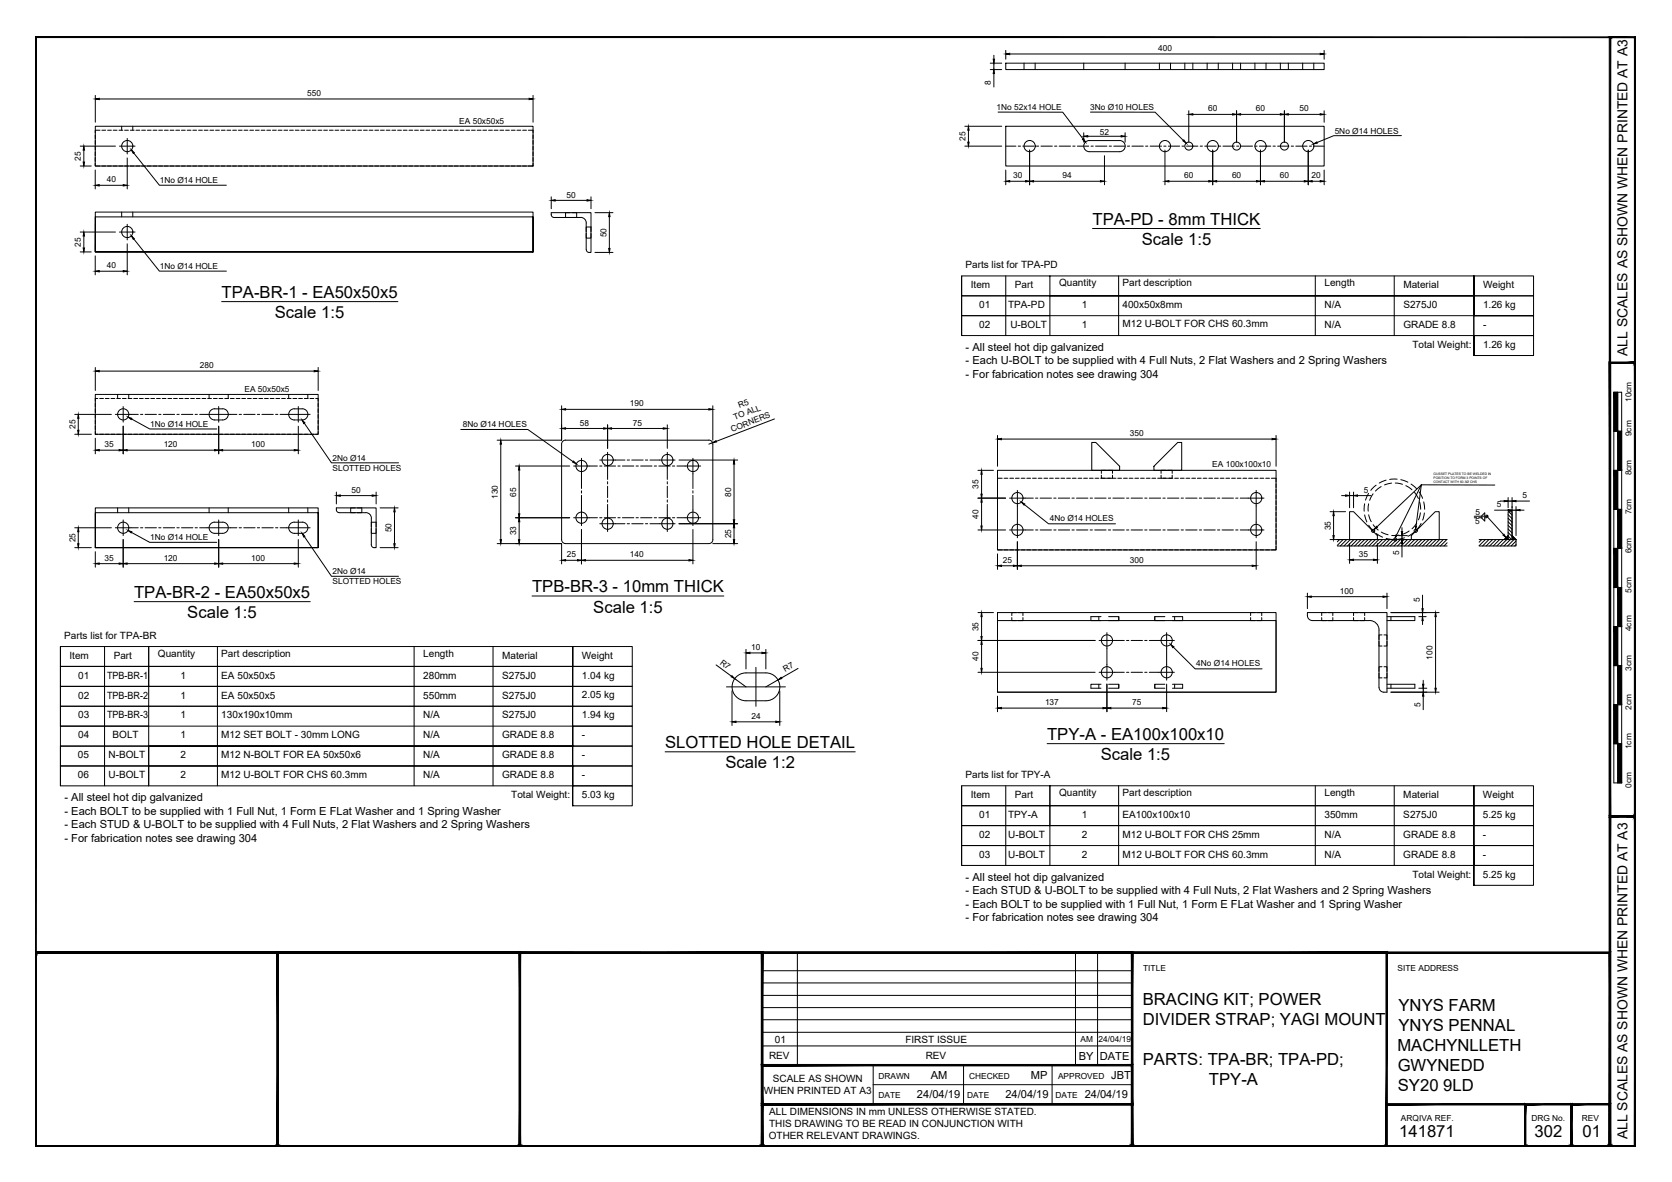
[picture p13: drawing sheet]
<svg xmlns="http://www.w3.org/2000/svg" width="420mm" height="297mm" viewBox="0 0 420 297" stroke-linecap="round" stroke-linejoin="round" font-family="sans-serif">
<defs><g id="words">
<g font-size="4.2">
<text x="274.5" y="56.6">TPA-PD - 8mm THICK</text>
<text x="286.9" y="61.6">Scale 1:5</text>
<text x="55.7" y="74.9">TPA-BR-1 - EA50x50x5</text>
<text x="69.1" y="80">Scale 1:5</text>
<text x="133.7" y="148.9">TPB-BR-3 - 10mm THICK</text>
<text x="33.7" y="150.3">TPA-BR-2 - EA50x50x5</text>
<text x="47.1" y="155.4">Scale 1:5</text>
<text x="149.1" y="153.9">Scale 1:5</text>
<text x="263.1" y="186">TPY-A - EA100x100x10</text>
<text x="167.1" y="188">SLOTTED HOLE DETAIL</text>
<text x="276.6" y="191.1">Scale 1:5</text>
<text x="182.3" y="193.1">Scale 1:2</text>
<text x="287.2" y="252.5">BRACING KIT; POWER</text>
<text x="287.2" y="257.5">DIVIDER STRAP; YAGI MOUNT</text>
<text x="351.4" y="254">YNYS FARM</text>
<text x="351.4" y="259.1">YNYS PENNAL</text>
<text x="287.2" y="267.5">PARTS: TPA-BR; TPA-PD;</text>
<text x="351.1" y="264.1">MACHYNLLETH</text>
<text x="351.2" y="269.2">GWYNEDD</text>
<text x="303.8" y="272.6">TPY-A</text>
<text x="351.3" y="274.2">SY20 9LD</text>
<text x="351.6" y="285.7">141871</text>
<text x="385.6" y="285.7">302</text>
<text x="397.7" y="285.7">01</text>
</g>
<g font-size="3.5">
<text x="409" y="89.4" transform="rotate(-90 409 89.4)">ALL SCALES AS SHOWN WHEN PRINTED AT A3</text>
<text x="409" y="286.3" transform="rotate(-90 409 286.3)">ALL SCALES AS SHOWN WHEN PRINTED AT A3</text>
</g>
<g font-size="2.8">
<text x="242.7" y="88.2">- All steel hot dip galvanized</text>
<text x="242.7" y="91.6">- Each U-BOLT to be supplied with 4 Full Nuts, 2 Flat Washers and 2 Spring Washers</text>
<text x="242.7" y="95">- For fabrication notes see drawing 304</text>
<text x="16.2" y="201.4">- All steel hot dip galvanized</text>
<text x="16.2" y="204.7">- Each BOLT to be supplied with 1 Full Nut, 1 Form E FLat Washer and 1 Spring Washer</text>
<text x="16.2" y="208.1">- Each STUD &amp; U-BOLT to be supplied with 4 Full Nuts, 2 Flat Washers and 2 Spring Washers</text>
<text x="16.2" y="211.5">- For fabrication notes see drawing 304</text>
<text x="242.7" y="221.4">- All steel hot dip galvanized</text>
<text x="242.7" y="224.7">- Each STUD &amp; U-BOLT to be supplied with 4 Full Nuts, 2 Flat Washers and 2 Spring Washers</text>
<text x="242.7" y="228.1">- Each BOLT to be supplied with 1 Full Nut, 1 Form E FLat Washer and 1 Spring Washer</text>
<text x="242.7" y="231.5">- For fabrication notes see drawing 304</text>
<text x="271.1" y="266.3">BY</text>
<text x="276.4" y="266.3">DATE</text>
<text x="233.9" y="271.1">AM</text>
<text x="259" y="271.1">MP</text>
<text x="279.3" y="271.1">JBT</text>
<text x="230.4" y="276">24/04/19</text>
<text x="252.7" y="276">24/04/19</text>
<text x="272.6" y="276">24/04/19</text>
</g>
<g font-size="2.5">
<text x="242.6" y="67.4">Parts list for TPA-PD</text>
<text x="266.1" y="71.9">Quantity</text>
<text x="282.1" y="71.9">Part description</text>
<text x="332.8" y="71.9">Length</text>
<text x="244" y="72.4">Item</text>
<text x="246.1" y="77.4">01</text>
<text x="253.4" y="77.4">TPA-PD</text>
<text x="255" y="72.4">Part</text>
<text x="271.9" y="77.4">1</text>
<text x="282.1" y="77.4">400x50x8mm</text>
<text x="332.8" y="77.4">N/A</text>
<text x="352.7" y="72.4">Material</text>
<text x="352.7" y="77.4">S275J0</text>
<text x="372.7" y="72.4">Weight</text>
<text x="372.7" y="77.4">1.26 kg</text>
<text x="246.1" y="82.4">02</text>
<text x="253.9" y="82.4">U-BOLT</text>
<text x="271.9" y="82.4">1</text>
<text x="282.1" y="82.3">M12 U-BOLT FOR CHS 60.3mm</text>
<text x="332.8" y="82.4">N/A</text>
<text x="352.7" y="82.4">GRADE 8.8</text>
<text x="372.7" y="82.4">-</text>
<text x="355" y="87.4">Total Weight:</text>
<text x="372.7" y="87.4">1.26 kg</text>
<text x="16.2" y="160.5">Parts list for TPA-BR</text>
<text x="17.5" y="165.5">Item</text>
<text x="28.6" y="165.5">Part</text>
<text x="39.7" y="165.1">Quantity</text>
<text x="55.6" y="165">Part description</text>
<text x="106.4" y="165">Length</text>
<text x="126.2" y="165.5">Material</text>
<text x="146.2" y="165.5">Weight</text>
<text x="19.6" y="170.6">01</text>
<text x="26.9" y="170.6">TPB-BR-1</text>
<text x="45.4" y="170.6">1</text>
<text x="55.6" y="170.5">EA 50x50x5</text>
<text x="106.4" y="170.5">280mm</text>
<text x="126.2" y="170.5">S275J0</text>
<text x="146.2" y="170.5">1.04 kg</text>
<text x="19.6" y="175.6">02</text>
<text x="26.9" y="175.6">TPB-BR-2</text>
<text x="45.4" y="175.6">1</text>
<text x="55.6" y="175.6">EA 50x50x5</text>
<text x="106.4" y="175.6">550mm</text>
<text x="126.2" y="175.6">S275J0</text>
<text x="146.2" y="175.5">2.05 kg</text>
<text x="19.6" y="180.6">03</text>
<text x="19.6" y="185.6">04</text>
<text x="26.9" y="180.6">TPB-BR-3</text>
<text x="28.3" y="185.6">BOLT</text>
<text x="45.4" y="180.6">1</text>
<text x="45.4" y="185.6">1</text>
<text x="55.6" y="180.6">130x190x10mm</text>
<text x="55.6" y="185.5">M12 SET BOLT - 30mm LONG</text>
<text x="106.4" y="180.6">N/A</text>
<text x="106.4" y="185.5">N/A</text>
<text x="126.2" y="180.6">S275J0</text>
<text x="126.2" y="185.5">GRADE 8.8</text>
<text x="146.2" y="180.5">1.94 kg</text>
<text x="146.2" y="185.5">-</text>
<text x="19.6" y="190.6">05</text>
<text x="27.3" y="190.6">N-BOLT</text>
<text x="45.4" y="190.6">2</text>
<text x="55.6" y="190.4">M12 N-BOLT FOR EA 50x50x6</text>
<text x="106.4" y="190.6">N/A</text>
<text x="126.2" y="190.6">GRADE 8.8</text>
<text x="146.2" y="190.5">-</text>
<text x="19.6" y="195.6">06</text>
<text x="27.3" y="195.6">U-BOLT</text>
<text x="45.4" y="195.6">2</text>
<text x="55.6" y="195.4">M12 U-BOLT FOR CHS 60.3mm</text>
<text x="106.4" y="195.6">N/A</text>
<text x="126.2" y="195.6">GRADE 8.8</text>
<text x="146.2" y="195.5">-</text>
<text x="242.6" y="195.5">Parts list for TPY-A</text>
<text x="128.5" y="200.5">Total Weight:</text>
<text x="146.2" y="200.5">5.03 kg</text>
<text x="244" y="200.5">Item</text>
<text x="255" y="200.5">Part</text>
<text x="266.1" y="200">Quantity</text>
<text x="282.1" y="200">Part description</text>
<text x="332.8" y="200">Length</text>
<text x="352.6" y="200.5">Material</text>
<text x="372.6" y="200.5">Weight</text>
<text x="246.1" y="205.5">01</text>
<text x="253.4" y="205.5">TPY-A</text>
<text x="271.9" y="205.5">1</text>
<text x="282.1" y="205.5">EA100x100x10</text>
<text x="332.8" y="205.5">350mm</text>
<text x="352.6" y="205.5">S275J0</text>
<text x="372.6" y="205.5">5.25 kg</text>
<text x="246.1" y="210.6">02</text>
<text x="246.1" y="215.6">03</text>
<text x="253.4" y="210.6">U-BOLT</text>
<text x="253.4" y="215.6">U-BOLT</text>
<text x="271.9" y="210.6">2</text>
<text x="271.9" y="215.6">2</text>
<text x="282.1" y="210.5">M12 U-BOLT FOR CHS 25mm</text>
<text x="282.1" y="215.6">M12 U-BOLT FOR CHS 60.3mm</text>
<text x="332.8" y="215.6">N/A</text>
<text x="332.8" y="210.5">N/A</text>
<text x="352.6" y="210.5">GRADE 8.8</text>
<text x="352.6" y="215.6">GRADE 8.8</text>
<text x="372.6" y="210.5">-</text>
<text x="372.6" y="215.5">-</text>
<text x="354.9" y="220.5">Total Weight:</text>
<text x="372.6" y="220.5">5.25 kg</text>
<text x="194.7" y="262">01</text>
<text x="227.5" y="262">FIRST ISSUE</text>
<text x="193.3" y="266.2">REV</text>
<text x="232.6" y="266.2">REV</text>
<text x="192" y="275">WHEN PRINTED AT A3</text>
<text x="194.2" y="272">SCALE AS SHOWN</text>
<text x="193.3" y="280.3">ALL DIMENSIONS IN mm UNLESS OTHERWISE STATED.</text>
<text x="193.2" y="286.3">OTHER RELEVANT DRAWINGS.</text>
<text x="193.3" y="283.3">THIS DRAWING TO BE READ IN CONJUNCTION WITH</text>
</g>
<g font-size="2.1">
<text x="291" y="12.8">400</text>
<text x="249" y="21.3" transform="rotate(-90 249 21.3)">8</text>
<text x="77.2" y="24.2">550</text>
<text x="250.4" y="27.6">1No 52x14 HOLE</text>
<text x="274" y="27.7">3No Ø10 HOLES</text>
<text x="303.6" y="28">60</text>
<text x="315.6" y="28">60</text>
<text x="326.6" y="28">50</text>
<text x="115.4" y="31.3">EA 50x50x5</text>
<text x="242.6" y="35.4" transform="rotate(-90 242.6 35.4)">25</text>
<text x="276.4" y="34">52</text>
<text x="335.4" y="33.6">5No Ø14 HOLES</text>
<text x="20.3" y="40.4" transform="rotate(-90 20.3 40.4)">25</text>
<text x="26.8" y="45.8">40</text>
<text x="40.1" y="46">1No Ø14 HOLE</text>
<text x="254.6" y="44.8">30</text>
<text x="267" y="44.8">94</text>
<text x="297.6" y="44.8">60</text>
<text x="309.6" y="44.8">60</text>
<text x="321.6" y="44.8">60</text>
<text x="329.6" y="44.8">20</text>
<text x="142.4" y="49.6">50</text>
<text x="152.4" y="59.6" transform="rotate(-90 152.4 59.6)">50</text>
<text x="20.3" y="62" transform="rotate(-90 20.3 62)">25</text>
<text x="26.8" y="67.4">40</text>
<text x="40.1" y="67.6">1No Ø14 HOLE</text>
<text x="50.2" y="92.5">280</text>
<text x="61.5" y="98.6">EA 50x50x5</text>
<text x="409.9" y="101" transform="rotate(-90 409.9 101)">10cm</text>
<text x="19" y="107.8" transform="rotate(-90 19 107.8)">25</text>
<text x="37.7" y="107.3">1No Ø14 HOLE</text>
<text x="116.3" y="107.4">8No Ø14 HOLES</text>
<text x="145.7" y="106.9">58</text>
<text x="158.3" y="102.2">190</text>
<text x="159" y="107">75</text>
<text x="184.6" y="105.6" transform="rotate(-21 184.6 105.6)">TO ALL</text>
<text x="185.8" y="102.5" transform="rotate(-21 185.8 102.5)">R5</text>
<text x="26.3" y="112.4">35</text>
<text x="41.1" y="112.4">120</text>
<text x="63.1" y="112.4">100</text>
<text x="184" y="108.6" transform="rotate(-21 184 108.6)">CORNERS</text>
<text x="283.9" y="109.6">350</text>
<text x="409.9" y="109.6" transform="rotate(-90 409.9 109.6)">9cm</text>
<text x="83.6" y="118.3">SLOTTED HOLES</text>
<text x="83.6" y="115.8">2No Ø14</text>
<text x="304.6" y="117.3">EA 100x100x10</text>
<text x="409.9" y="119.5" transform="rotate(-90 409.9 119.5)">8cm</text>
<text x="88.4" y="123.8">50</text>
<text x="125.1" y="125.4" transform="rotate(-90 125.1 125.4)">130</text>
<text x="129.7" y="124.8" transform="rotate(-90 129.7 124.8)">65</text>
<text x="183.7" y="124.8" transform="rotate(-90 183.7 124.8)">80</text>
<text x="245.9" y="122.9" transform="rotate(-90 245.9 122.9)">35</text>
<text x="342.7" y="123.8">5</text>
<text x="382.6" y="125.2">5</text>
<text x="245.9" y="130.3" transform="rotate(-90 245.9 130.3)">40</text>
<text x="263.8" y="130.9">4No Ø14 HOLES</text>
<text x="370.7" y="131.7">5</text>
<text x="370.8" y="129.5">5</text>
<text x="376.2" y="127.5">5</text>
<text x="409.9" y="129.3" transform="rotate(-90 409.9 129.3)">7cm</text>
<text x="19" y="136.3" transform="rotate(-90 19 136.3)">25</text>
<text x="37.7" y="135.8">1No Ø14 HOLE</text>
<text x="98.4" y="133.8" transform="rotate(-90 98.4 133.8)">50</text>
<text x="129.7" y="134.5" transform="rotate(-90 129.7 134.5)">33</text>
<text x="183.7" y="135.3" transform="rotate(-90 183.7 135.3)">25</text>
<text x="334.4" y="133.3" transform="rotate(-90 334.4 133.3)">35</text>
<text x="26.3" y="140.9">35</text>
<text x="41.1" y="140.9">120</text>
<text x="63.1" y="140.9">100</text>
<text x="142.5" y="140.1">25</text>
<text x="158.3" y="140.1">140</text>
<text x="252" y="141.5">25</text>
<text x="283.9" y="141.5">300</text>
<text x="341.5" y="140">35</text>
<text x="351.6" y="139.4" transform="rotate(-90 351.6 139.4)">5</text>
<text x="409.9" y="139.1" transform="rotate(-90 409.9 139.1)">6cm</text>
<text x="83.6" y="146.8">SLOTTED HOLES</text>
<text x="83.6" y="144.3">2No Ø14</text>
<text x="336.7" y="149.2">100</text>
<text x="409.9" y="148.9" transform="rotate(-90 409.9 148.9)">5cm</text>
<text x="356.8" y="151.3" transform="rotate(-90 356.8 151.3)">5</text>
<text x="245.9" y="158.6" transform="rotate(-90 245.9 158.6)">35</text>
<text x="409.9" y="158.6" transform="rotate(-90 409.9 158.6)">4cm</text>
<text x="180.8" y="166.8" transform="rotate(36 180.8 166.8)">R7</text>
<text x="188.7" y="163.4">10</text>
<text x="245.9" y="166.1" transform="rotate(-90 245.9 166.1)">40</text>
<text x="300.6" y="167.3">4No Ø14 HOLES</text>
<text x="360" y="165.8" transform="rotate(-90 360 165.8)">100</text>
<text x="197.3" y="169" transform="rotate(-30 197.3 169)">R7</text>
<text x="409.9" y="168.6" transform="rotate(-90 409.9 168.6)">3cm</text>
<text x="262.6" y="177.2">137</text>
<text x="284.5" y="177.2">75</text>
<text x="356.9" y="177.7" transform="rotate(-90 356.9 177.7)">5</text>
<text x="409.9" y="178.3" transform="rotate(-90 409.9 178.3)">2cm</text>
<text x="188.8" y="180.7">24</text>
<text x="409.9" y="188.3" transform="rotate(-90 409.9 188.3)">1cm</text>
<text x="409.9" y="198" transform="rotate(-90 409.9 198)">0cm</text>
<text x="287.3" y="243.9">TITLE</text>
<text x="351.2" y="243.9">SITE ADDRESS</text>
<text x="271.5" y="261.9">AM</text>
<text x="276.1" y="261.9">24/04/19</text>
<text x="220.8" y="271.1">DRAWN</text>
<text x="243.5" y="271.1">CHECKED</text>
<text x="265.9" y="271.1">APPROVED</text>
<text x="220.8" y="276">DATE</text>
<text x="243" y="276">DATE</text>
<text x="265.2" y="276">DATE</text>
<text x="352.1" y="281.6">ARQIVA REF.</text>
<text x="384.8" y="281.6">DRG No.</text>
<text x="397.5" y="281.6">REV</text>
</g>
<g font-size=".8">
<text x="360.2" y="119.4">GUSSET PLATES TO BE WELDED IN</text>
<text x="360.2" y="120.4">POSITION TO FORM 3 POINTS OF</text>
<text x="360.2" y="121.4">CONTACT WITH 60.3Ø CHS</text>
</g>
</g></defs>
<!-- layer: PROPOSED OTHER USER 1 -->
<g fill="none" stroke="#000" stroke-width=".25">
<path d="M252.7 15.9h80v1.6h-80zM23.9 31.7h110v10h-110zM252.7 31.7h80v10h-80zM272.9 35.6l.8-.3h7.6a1.41 1.41 0 0 1 1.5 1.4 1.41 1.41 0 0 1-1.5 1.4h-7.6a1.41 1.41 0 0 1-1.3-.9 1.41 1.41 0 0 1 .5-1.6zM23.9 53.3h110v10v-8.8h-110v8.8h110h-110zM147.3 62.7a.71 .71 0 0 0 .7 .7h.5v-10h-10a.88 .88 0 0 0 .7 1.3h6.7a1.37 1.37 0 0 1 1.4 1.3v6.7M23.9 99.1h56.1v10h-56.1zM53.1 103a4.9 4.9 0 0 1 3.3-.2 1.41 1.41 0 0 1 .9 1.6 1.41 1.41 0 0 1-1.3 1.1h-2a1.41 1.41 0 0 1-1.4-.9 1.41 1.41 0 0 1 .5-1.6zM73.1 103a4.9 4.9 0 0 1 3.3-.2 1.41 1.41 0 0 1 1 1.6 1.41 1.41 0 0 1-1.4 1.1h-2a1.41 1.41 0 0 1-1.4-.9 1.41 1.41 0 0 1 .5-1.6zM141.1 111.6v24a1.01 1.01 0 0 0 1 1h36M142.1 110.6h36M142.1 110.6a1.01 1.01 0 0 0-1 1"/>
<path d="M178.1 110.6a1.01 1.01 0 0 1 1 1M179.1 111.6v24M250.7 118.2h70v20h-70zM23.9 127.6h56.1v10h-56.1h56.1v-8.8h-56.1v8.8zM53.1 131.5a4.9 4.9 0 0 1 3.3-.2 1.41 1.41 0 0 1 .9 1.6 1.41 1.41 0 0 1-1.3 1.1h-2a1.41 1.41 0 0 1-1.4-.9 1.41 1.41 0 0 1 .5-1.6zM73.1 131.5a4.9 4.9 0 0 1 3.3-.2 1.41 1.41 0 0 1 1 1.6 1.41 1.41 0 0 1-1.4 1.1h-2a1.41 1.41 0 0 1-1.4-.9 1.41 1.41 0 0 1 .5-1.6zM93.3 136.9a.71 .71 0 0 0 .7 .7M93.3 130.2v6.7M93.3 130.2a1.38 1.38 0 0 0-1.4-1.4h-6.7a.84 .84 0 0 1-.7-1.2h10v10h-.5M179.1 135.6a1.01 1.01 0 0 1-1 1M250.7 153.9h70v20h-70zM250.7 156h70v17.9h-70z"/>
<path d="M346.5 158.3a2.37 2.37 0 0 0-2.4-2.3l-14.3-.1a1.45 1.45 0 0 1-1.3-2h20v20a1.43 1.43 0 0 1-2-1.1v-14.5M192.5 169.1h-5a3.5 3.5 0 0 0-3.5 3.5 3.5 3.5 0 0 0 3.5 3.5h5M192.5 169.1a3.5 3.5 0 0 1 3.5 3.5 3.5 3.5 0 0 1-3.5 3.5"/>
<circle cx="32" cy="36.7" r="1.41"/>
<circle cx="258.7" cy="36.7" r="1.41"/>
<circle cx="292.8" cy="36.7" r="1.41"/>
<circle cx="298.7" cy="36.7" r="1.01"/>
<circle cx="304.8" cy="36.7" r="1.41"/>
<circle cx="310.7" cy="36.7" r="1.01"/>
<circle cx="316.8" cy="36.7" r="1.41"/>
<circle cx="322.8" cy="36.7" r="1.01"/>
<circle cx="328.8" cy="36.7" r="1.41"/>
<circle cx="32" cy="58.3" r="1.41"/>
<circle cx="31" cy="104.1" r="1.41"/>
<circle cx="146.1" cy="117.1" r="1.41"/>
<circle cx="152.7" cy="115.6" r="1.41"/>
<circle cx="167.7" cy="115.6" r="1.41"/>
<circle cx="174.1" cy="117.1" r="1.41"/>
<circle cx="31" cy="132.6" r="1.41"/>
<circle cx="146.1" cy="130.1" r="1.41"/>
<circle cx="152.7" cy="131.6" r="1.41"/>
<circle cx="167.7" cy="131.6" r="1.41"/>
<circle cx="174.1" cy="130.1" r="1.41"/>
<circle cx="255.7" cy="125.2" r="1.41"/>
<circle cx="255.7" cy="133.2" r="1.41"/>
<circle cx="315.7" cy="125.2" r="1.41"/>
<circle cx="315.7" cy="133.2" r="1.41"/>
<circle cx="278.2" cy="168.9" r="1.41"/>
<circle cx="278.2" cy="160.9" r="1.41"/>
<circle cx="293.2" cy="168.9" r="1.41"/>
<circle cx="293.2" cy="160.9" r="1.41"/>
</g>
<!-- layer: PROPOSED OTHER USER 1 - HIDDEN -->
<g fill="none" stroke="#000" stroke-width=".25">
<path d="M257.3 15.9v1.6M260.1 15.9v1.6M272.3 15.9v1.6M282.7 15.9v1.6M291.3 15.9v1.6M294.1 15.9v1.6M297.7 15.9v1.6M299.7 15.9v1.6M303.3 15.9v1.6M306.1 15.9v1.6M309.7 15.9v1.6M311.7 15.9v1.6"/>
<path d="M315.3 15.9v1.6M318.1 15.9v1.6M321.7 15.9v1.6M323.8 15.9v1.6M327.3 15.9v1.6M330.1 15.9v1.6M23.9 39.6v1M23.9 33.9v.9M23.9 35.3v1M23.9 36.7v1M23.9 38.2v.9M25.1 32.7h-1.2v.7"/>
<path d="M25.6 32.7h1M27 32.7h1M28.5 32.7h.9M29.9 32.7h.9M30.6 31.7v1M31.3 32.7h1M32.8 32.7h.9M33.4 31.7v1M34.2 32.7h.9M35.6 32.7h1M37 32.7h1M38.5 32.7h.9"/>
<path d="M39.9 32.7h.9M41.3 32.7h1M42.7 32.7h1M44.2 32.7h.9M45.6 32.7h1M47 32.7h1M48.5 32.7h.9M49.9 32.7h.9M51.3 32.7h1M52.8 32.7h.9M54.2 32.7h.9M55.6 32.7h1"/>
<path d="M57 32.7h1M58.5 32.7h.9M59.9 32.7h.9M61.3 32.7h1M62.8 32.7h.9M64.2 32.7h.9M65.6 32.7h1M67 32.7h1M68.5 32.7h.9M69.9 32.7h1M71.3 32.7h1M72.8 32.7h.9"/>
<path d="M74.2 32.7h.9M75.6 32.7h1M77.1 32.7h.9M78.5 32.7h.9M79.9 32.7h1M81.3 32.7h1M82.8 32.7h.9M84.2 32.7h.9M85.6 32.7h1M87 32.7h1M88.5 32.7h.9M89.9 32.7h1"/>
<path d="M91.3 32.7h1M92.8 32.7h.9M94.2 32.7h1M95.6 32.7h1M97.1 32.7h.9M98.5 32.7h.9M99.9 32.7h1M101.3 32.7h1M102.8 32.7h.9M104.2 32.7h.9M105.6 32.7h1M107 32.7h1"/>
<path d="M108.5 32.7h.9M109.9 32.7h1M111.3 32.7h1M112.8 32.7h.9M114.2 32.7h1M115.6 32.7h1M117.1 32.7h.9M118.5 32.7h.9M119.9 32.7h1M121.3 32.7h1M122.8 32.7h.9M124.2 32.7h.9"/>
<path d="M125.6 32.7h1M127 32.7h1M128.5 32.7h.9M129.9 32.7h1M131.3 32.7h1M132.8 32.7h1.1v.7M133.9 33.9v.9M133.9 35.3v1M133.9 36.7v1M133.9 38.2v.9M133.9 39.6v1M252.7 36.7h2.6"/>
<path d="M255.9 36.7h.5M257 36.7h2.9M260.4 36.7h.6M261.6 36.7h2.8M265 36.7h.6M266.2 36.7h2.8M269.6 36.7h.6M270.7 36.7h2.9M274.2 36.7h.5M275.3 36.7h2.9M278.7 36.7h.6M279.9 36.7h2.8"/>
<path d="M283.3 36.7h.6M284.4 36.7h2.9M287.9 36.7h.5M289 36.7h2.9M292.4 36.7h.6M293.6 36.7h2.8M297 36.7h.6M298.2 36.7h2.8M301.6 36.7h.6M302.7 36.7h2.9M306.2 36.7h.6M307.3 36.7h2.9"/>
<path d="M310.8 36.7h.5M311.9 36.7h2.9M315.3 36.7h.6M316.5 36.7h2.8M319.9 36.7h.6M321 36.7h2.9M324.5 36.7h.5M325.6 36.7h2.9M329 36.7h.6M330.2 36.7h2.5M23.9 41v.7h1.2M25.6 41.7h1"/>
<path d="M27 41.7h1M28.5 41.7h.9M29.9 41.7h.9M30.6 53.3v1.2M31.3 41.7h1M32.7 41.7h1M33.4 53.3v1.2M34.2 41.7h.9M35.6 41.7h.9M37 41.7h1M38.4 41.7h1M39.9 41.7h.9"/>
<path d="M41.3 41.7h1M42.7 41.7h1M44.2 41.7h.9M45.6 41.7h1M47 41.7h1M48.5 41.7h.9M49.9 41.7h.9M51.3 41.7h1M52.7 41.7h1M54.2 41.7h.9M55.6 41.7h.9M57 41.7h1"/>
<path d="M58.4 41.7h1M59.9 41.7h.9M61.3 41.7h1M62.7 41.7h1M64.2 41.7h.9M65.6 41.7h1M67 41.7h1M68.5 41.7h.9M69.9 41.7h1M71.3 41.7h1M72.8 41.7h.9M74.2 41.7h.9"/>
<path d="M75.6 41.7h1M77 41.7h1M78.5 41.7h.9M79.9 41.7h.9M81.3 41.7h1M82.7 41.7h1M84.2 41.7h.9M85.6 41.7h1M87 41.7h1M88.5 41.7h.9M89.9 41.7h1M91.3 41.7h1"/>
<path d="M92.8 41.7h.9M94.2 41.7h.9M95.6 41.7h1M97 41.7h1M98.5 41.7h.9M99.9 41.7h.9M101.3 41.7h1M102.8 41.7h.9M104.2 41.7h.9M105.6 41.7h1M107 41.7h1M108.5 41.7h.9"/>
<path d="M109.9 41.7h1M111.3 41.7h1M112.8 41.7h.9M114.2 41.7h.9M115.6 41.7h1M117 41.7h1M118.5 41.7h.9M119.9 41.7h.9M121.3 41.7h1M122.8 41.7h.9M124.2 41.7h.9M125.6 41.7h1"/>
<path d="M127 41.7h1M128.5 41.7h.9M129.9 41.7h1M131.3 41.7h1M133.9 41v.7h-1.1M143.3 53.4h-1.2v1.3h1.2M143.7 53.4h1.2v1.3h-1.2M147.3 58.7v1.1h1.2v-1.1M147.3 58.2v-1.2h1.2v1.2M29.6 99.1v1M32.3 99.1v1M52.5 99.1v1"/>
<path d="M57.3 99.1v1M72.5 99.1v1M77.4 99.1v1M23.9 108.4v.7h.7M23.9 101.3v1M23.9 102.7v1M23.9 104.2v.9M23.9 105.6v.9M23.9 107v1M24.6 100.1h-.7v.7M25 100.1h1M25 109.1h1"/>
<path d="M26.5 100.1h.9M26.5 109.1h.9M27.9 100.1h1M27.9 109.1h1M29.3 100.1h1M29.3 109.1h1M30.8 100.1h.9M30.8 109.1h.9M32.2 100.1h.9M32.2 109.1h.9M32.9 104.1h1.8M33.6 100.1h1"/>
<path d="M33.6 109.1h1M35 100.1h1M35 109.1h1M35.3 104.1h.6M36.5 104.1h2.8M36.5 100.1h.9M36.5 109.1h.9M37.9 100.1h.9M37.9 109.1h.9M39.3 100.1h1M39.3 109.1h1M39.9 104.1h.6"/>
<path d="M40.8 100.1h.9M40.8 109.1h.9M41 104.1h2.9M42.2 100.1h.9M42.2 109.1h.9M43.6 100.1h1M43.6 109.1h1M44.5 104.1h.5M45 100.1h1M45 109.1h1M45.6 104.1h2.9M46.5 100.1h.9"/>
<path d="M46.5 109.1h.9M47.9 100.1h1M47.9 109.1h1M49 104.1h.6M49.3 100.1h1M49.3 109.1h1M50.2 104.1h1.8M50.8 100.1h.9M50.8 109.1h.9M52.2 100.1h.9M52.2 109.1h.9M53.6 100.1h1"/>
<path d="M53.6 109.1h1M55 100.1h1M55 109.1h1M56.5 100.1h.9M56.5 109.1h.9M57.9 100.1h1M57.9 109.1h1M57.9 104.1h1.6M59.3 100.1h1M59.3 109.1h1M60.1 104.1h.6M60.8 100.1h.9"/>
<path d="M60.8 109.1h.9M61.2 104.1h2.9M62.2 100.1h.9M62.2 109.1h.9M63.6 100.1h1M63.6 109.1h1M64.7 104.1h.5M65.1 100.1h.9M65.1 109.1h.9M65.8 104.1h2.9M66.5 100.1h.9M66.5 109.1h.9"/>
<path d="M67.9 100.1h1M67.9 109.1h1M69.2 104.1h.6M69.3 100.1h1M69.3 109.1h1M70.4 104.1h1.6M70.8 100.1h.9M70.8 109.1h.9M72.2 100.1h.9M72.2 109.1h.9M73.6 100.1h1M73.6 109.1h1"/>
<path d="M75 100.1h1M75 109.1h1M76.5 100.1h.9M76.5 109.1h.9M77.9 100.1h1M77.9 109.1h1M79.3 100.1h.7v.7M80 108.4v.7h-.7M80 101.3v1M80 102.7v1M80 104.2v.9M80 105.6v.9"/>
<path d="M80 107v1M146.1 119.1v3.7M148.1 117.1h2M150.7 117.1h.6M151.8 117.1h2.9M152.7 117.6v2.9M154.6 115.6h2.4M155.3 117.1h.5M156.4 117.1h2.9M157.6 115.6h.6M158.8 115.6h2.8M159.8 117.1h.6"/>
<path d="M161 117.1h2.8M162.2 115.6h.6M163.3 115.6h2.4M164.4 117.1h.6M165.6 117.1h2.8M167.7 117.6v2.9M169 117.1h.6M170.1 117.1h2.1M174.1 119.1v3.7M276.8 119.4v.8h1.1M277.9 118.2h-1.1v.8M278.4 118.2h1.2v.8"/>
<path d="M279.6 119.4v.8h-1.2M291.8 119.4v.8h1.1M292.9 118.2h-1.1v.8M293.4 118.2h1.2v.8M294.6 119.4v.8h-1.2M29.6 127.6v1.2M32.3 127.6v1.2M32.9 132.6h1.8M35.3 132.6h.6M36.5 132.6h2.8M39.9 132.6h.6M41 132.6h2.9"/>
<path d="M44.5 132.6h.5M45.6 132.6h2.9M49 132.6h.6M50.2 132.6h1.8M52.5 127.6v1.2M57.3 127.6v1.2M57.9 132.6h1.6M60.1 132.6h.6M61.2 132.6h2.9M64.7 132.6h.5M65.8 132.6h2.9M69.2 132.6h.6"/>
<path d="M70.4 132.6h1.6M72.5 127.6v1.2M77.4 127.6v1.2M89.3 127.6h-1.2v1.2h1.2M89.8 127.6h1.1v1.2h-1.1M93.3 132.9v1.1h1.2v-1.1M93.3 132.4v-1.2h1.2v1.2M146.1 123.3v.6M146.1 124.5v3.7M148.1 130.1h2M150.7 130.1h.6M151.8 130.1h2.9"/>
<path d="M152.7 121.1v.5M152.7 122.2v2.9M152.7 125.6v.6M152.7 126.8v2.9M154.6 131.6h2.4M155.3 130.1h.5M156.4 130.1h2.9M157.6 131.6h.6M158.8 131.6h2.8M159.8 130.1h.6M161 130.1h2.8M162.2 131.6h.6"/>
<path d="M163.3 131.6h2.4M164.4 130.1h.6M165.6 130.1h2.8M167.7 121.1v.5M167.7 122.2v2.9M167.7 125.6v.6M167.7 126.8v2.9M169 130.1h.6M170.1 130.1h2.1M174.1 123.3v.6M174.1 124.5v3.7M250.7 137.3v.9h1.1"/>
<path d="M250.7 121.6v.9M250.7 123v1M250.7 124.4v1M250.7 125.9v.9M250.7 127.3v.9M250.7 128.7v1M250.7 130.1v1M250.7 131.6v.9M250.7 133v.9M250.7 134.4v1M250.7 135.8v1M251.8 120.2h-1.1v.9"/>
<path d="M252.3 138.2h1M252.3 120.2h1M253.8 138.2h.9M253.8 120.2h.9M255.2 138.2h.9M255.2 120.2h.9M255.7 127.1v4.1M256.6 138.2h1M256.6 120.2h1M257.6 125.2h2.1M257.6 133.2h2.1M258 138.2h1"/>
<path d="M258 120.2h1M259.5 138.2h.9M259.5 120.2h.9M260.2 125.2h.6M260.2 133.2h.6M260.9 138.2h.9M260.9 120.2h.9M261.4 125.2h2.8M261.4 133.2h2.8M262.3 138.2h1M262.3 120.2h1M263.7 138.2h1"/>
<path d="M263.7 120.2h1M264.8 125.2h.6M264.8 133.2h.6M265.2 138.2h.9M265.2 120.2h.9M265.9 125.2h2.9M265.9 133.2h2.9M266.6 138.2h1M266.6 120.2h1M268 138.2h1M268 120.2h1M269.4 125.2h.5"/>
<path d="M269.4 133.2h.5M269.5 138.2h.9M269.5 120.2h.9M270.5 125.2h2.9M270.5 133.2h2.9M270.9 138.2h1M270.9 120.2h1M272.3 138.2h1M272.3 120.2h1M273.8 138.2h.9M273.8 120.2h.9M273.9 125.2h.6"/>
<path d="M273.9 133.2h.6M275.1 125.2h2.8M275.1 133.2h2.8M275.2 138.2h.9M275.2 120.2h.9M276.6 138.2h1M276.6 120.2h1M278 138.2h1M278 120.2h1M278.5 125.2h.6M278.5 133.2h.6M279.5 138.2h.9"/>
<path d="M279.5 120.2h.9M279.7 125.2h2.8M279.7 133.2h2.8M280.9 138.2h.9M280.9 120.2h.9M282.3 138.2h1M282.3 120.2h1M283.1 125.2h.6M283.1 133.2h.6M283.7 138.2h1M283.7 120.2h1M284.2 125.2h2.9"/>
<path d="M284.2 133.2h2.9M285.2 138.2h.9M285.2 120.2h.9M286.6 138.2h1M286.6 120.2h1M287.7 125.2h.5M287.7 133.2h.5M288 138.2h1M288 120.2h1M288.8 125.2h2.9M288.8 133.2h2.9M289.5 138.2h.9"/>
<path d="M289.5 120.2h.9M290.9 138.2h1M290.9 120.2h1M292.2 125.2h.6M292.2 133.2h.6M292.3 138.2h1M292.3 120.2h1M293.4 125.2h2.8M293.4 133.2h2.8M293.8 138.2h.9M293.8 120.2h.9M295.2 138.2h.9"/>
<path d="M295.2 120.2h.9M296.6 138.2h1M296.6 120.2h1M296.8 125.2h.6M296.8 133.2h.6M297.9 125.2h2.9M297.9 133.2h2.9M298 138.2h1M298 120.2h1M299.5 138.2h.9M299.5 120.2h.9M300.9 138.2h.9"/>
<path d="M300.9 120.2h.9M301.4 125.2h.5M301.4 133.2h.5M302.3 138.2h1M302.3 120.2h1M302.5 125.2h2.9M302.5 133.2h2.9M303.8 138.2h.9M303.8 120.2h.9M305.2 138.2h.9M305.2 120.2h.9M306 125.2h.5"/>
<path d="M306 133.2h.5M306.6 138.2h1M306.6 120.2h1M307.1 125.2h2.9M307.1 133.2h2.9M308 138.2h1M308 120.2h1M309.5 138.2h.9M309.5 120.2h.9M310.5 125.2h.6M310.5 133.2h.6M310.9 138.2h1"/>
<path d="M310.9 120.2h1M311.7 125.2h2M311.7 133.2h2M312.3 138.2h1M312.3 120.2h1M313.8 138.2h.9M313.8 120.2h.9M315.2 138.2h1M315.2 120.2h1M315.7 127.1v4.1M316.6 138.2h1M316.6 120.2h1"/>
<path d="M318.1 138.2h.9M318.1 120.2h.9M319.5 120.2h1.2v.9M320.7 137.3v.9h-1.2M320.7 121.6v.9M320.7 123v1M320.7 124.4v1M320.7 125.9v.9M320.7 127.3v.9M320.7 128.7v1M320.7 130.1v1M320.7 131.6v.9"/>
<path d="M320.7 133v.9M320.7 134.4v1M320.7 135.8v1M254.3 155.2v.8h1.1M255.4 153.9h-1.1v.8M255.9 153.9h1.2v.8M257.1 155.2v.8h-1.2M314.3 155.2v.8h1.1M315.4 153.9h-1.1v.8M315.9 153.9h1.2v.8M317.1 155.2v.8h-1.2M332.1 155.2v.8h1.2"/>
<path d="M333.3 153.9h-1.2v.8M333.8 153.9h1.1v.8M334.9 155.2v.8h-1.1M340.1 155.2v.8h1.2M341.3 153.9h-1.2v.8M341.8 153.9h1.1v.8M342.9 155.2v.8h-1.1M347.3 159.6h-.8v1.1M347.8 159.6h.7v1.1M278.2 162.9v4.1M280.1 161h2.4M280.1 169h2.4"/>
<path d="M283.1 161h.6M283.1 169h.6M284.2 161h2.9M284.2 169h2.9M287.7 161h.5M287.7 169h.5M288.8 161h2.4M288.8 169h2.4M293.2 162.9v4.1M346.5 161.2v1.1h.8M346.5 169.2v1.1h.8M347.3 167.6h-.8v1.1"/>
<path d="M347.8 167.6h.7v1.1M348.5 161.2v1.1h-.7M348.5 169.2v1.1h-.7"/>
</g>
<!-- layer: TEXT AND DIMENSIONS -->
<g fill="none" stroke="#000" stroke-width=".25">
<path d="M248.8 15.9h2.9M248.8 17.5h2.9M249.8 13.9v1M249.8 15.9v1.6M249.8 18.5v3.4M252.7 12.7v2.2M253.7 13.6h78.1M332.7 12.7v2.2M20.2 36.7h8.8M21.1 37.7v3M23.9 24v6.7M24.9 24.9h108.1"/>
<path d="M30 36.7h3.9M32 34.8v3.9M32 39.7v7.8M33.6 38.5l6.5 8h16.8M133.9 24v6.7M242.5 36.7h9.2M242.5 31.7h9.2M243.4 32.7v3M250.8 28.2h16.2l5.2 6.7M258.7 37.7v8.7M272.3 33.4v2.3M273.3 34.2h8.4"/>
<path d="M274 28.2h16.3l7.1 7.1M277.5 39.1v7.3M282.7 33.4v2.3M292.7 37.7v8.7M298.7 27.8v7.9M299.7 28.7h10M304.7 37.7v8.7M310.7 27.8v7.9M311.7 28.7h10M316.7 37.7v8.7M322.8 27.8v7.9M323.8 28.7h8"/>
<path d="M328.7 37.7v8.7M332.7 27.8v2.9M352.2 34.1h-17l-4.2 1.7M20.2 41.7h2.7M20.2 58.3h8.8M21.1 59.3v3M23.9 42.7v4.8M24.9 46.6h6.1M30 58.3h3.9M32 56.4v3.9M138.5 49.5v3M139.5 50.4h8"/>
<path d="M148.5 49.5v3M149.5 53.4h4.5M153.1 54.4v8M252.7 42.7v3.7M253.7 45.6h4M259.7 45.6h16.8M274.5 57.4h42.2M293.7 45.6h10M305.7 45.6h10.1M317.7 45.6h10.1M329.7 45.6h2.1M332.7 42.7v3.7"/>
<path d="M20.2 63.3h2.7M23.9 64.3v4.8M24.9 68.2h6.1M32 61.3v7.8M33.6 60l6.5 8.1h16.8M55.7 75.8h44.3M149.5 63.4h4.5M241.6 74.3h128.8h-106.6v5h-22.2zM241.6 69.3v15M252.7 69.3v15M263.8 69.3h-22.2v5h22.2v-5h106.6M263.8 79.3v5"/>
<path d="M281.1 69.3v15M330.5 69.3v15M350.4 69.3v15M370.4 69.3v10zM370.4 69.3h15v5h-15zM370.4 74.3h15v5h-15zM370.4 79.3h15v5h-15zM370.4 69.3v15M385.4 79.3h-143.8v5h143.8M23.9 92.4v5.7M24.9 93.3h54.1M80 92.4v5.7"/>
<path d="M370.4 84.3h15v5h-15zM18.8 104.1h9.2M18.8 109.1h4.2M19.7 105.1v3M23.9 110.1v3.9M24.9 113.1h5M29 104.1h3.9M31 102.2v3.9M31 107.1v6.9M31.9 113.1h22M33 105.3l4.6 2.5h16.9M52 104.1h5.9"/>
<path d="M55 102.2v3.9M55 107.1v6.9M56 113.1h17.9M72 104.1h5.9M75 102.2v3.9M75 107.1v6.9M76.5 106.4l6.8 9.9h16.8M115.8 107.9h16.8l11.4 8.1M125.8 111.6v24M129.5 117.1h13.7M130.5 118.1v11M141.1 102v8.6h-16.2"/>
<path d="M142.1 107.7h9.6M142.1 102.9h36M144.2 117.1h3.9M146.1 115.2v3.9M150.7 115.6h3.9M152.7 106.8v5.9M152.7 113.7v3.9M153.7 107.7h13M165.7 115.6h3.9M167.7 106.8v5.9M167.7 113.7v3.9M170.6 115.6h14.8"/>
<path d="M172.2 117.1h3.9M174.1 115.2v3.9M179.1 111.3l-1 .3M179.1 102v8.6M184.5 116.6v14M194.6 105.3l-14.6 5.6M245.8 118.2h3.8M246.7 119.2v5M250.7 109.4v7.8M251.7 110.3h68M320.7 109.4v7.8M18.8 132.6h9.2"/>
<path d="M18.8 137.6h4.2M19.7 133.6v3M23.9 138.6v3.9M29 132.6h3.9M31 130.7v3.9M31 135.6v6.9M33 133.8l4.6 2.5h16.9M52 132.6h5.9M55 130.7v3.9M55 135.6v6.9M72 132.6h5.9M75 130.7v3.9"/>
<path d="M75 135.6v6.9M76.5 134.9l6.8 9.9h16.8M84.5 123.7v2.9M85.5 124.5h8M94.5 123.7v2.9M95.5 137.6h4.5M95.5 127.6h4.5M99.1 128.6v8M124.9 136.6h16.2v5.1M129.5 130.1h13.7M130.5 131.1v4.5M144.2 130.1h3.9"/>
<path d="M146.1 128.2v3.9M146.1 133.1v8.6M150.7 131.6h3.9M152.7 129.7v3.9M165.7 131.6h3.9M167.7 129.7v3.9M170.6 131.6h14.8M172.2 130.1h3.9M174.1 128.2v3.9M174.1 133.1v8.6M179.1 136.6h6.3M184.5 132.6v3"/>
<path d="M245.8 133.2h6.9M245.8 125.2h6.9M246.7 126.2v6M250.7 139.2v3.9M253.7 133.2h3.9M253.7 125.2h3.9M255.7 123.2v3.9M255.7 131.2v3.9M255.7 136.1v7M257.4 126.8l6.1 4.8h16.8M313.7 133.2h3.9M313.7 125.2h3.9"/>
<path d="M315.7 123.2v3.9M315.7 131.2v3.9M315.7 136.1v7M370.5 129.7h3.1l4.2 4.6M375.6 121.9l-18.4-.1-11.2 10.6M24.9 141.6h5M31.9 141.6h22M33.7 151.2h44.3M56 141.6h17.9M133.7 149.8h48.2M142.1 140.8h3M147.1 140.8h26"/>
<path d="M245.8 153.9h3.8M246.7 155v5M251.7 142.2h3M256.7 142.2h58M278.2 159v3.9M293.2 159v3.9M328.5 149.1v3.9M329.5 149.9h18M348.5 149.1v3.9M349.5 153.9h12.1M360.8 155v18M15.2 167.5h128.7h-106.5v5h-22.2z"/>
<path d="M15.2 162.5v20M26.3 162.5v35M37.4 172.5v5h-22.2v-5h128.7M37.4 172.5h106.5M54.6 162.5v35M104.1 162.5v35M123.9 162.5v35M143.9 177.5h-128.7v5h22.2M143.9 167.5v5v-5M143.9 167.5h15v5h-15zM143.9 172.5h15v5h-15zM143.9 177.5v5h15v-5h-15v5"/>
<path d="M143.9 162.5h-106.5v5h-22.2v-5h22.2v10M143.9 162.5v5h15v-5h-15v5M143.9 177.5h-106.5v10M143.9 162.5v15M179.9 167.1l3.9 2.8M182.5 172.6h14.9M183.9 173.6v8.7M184.6 170.5l2.9 2.1M187.5 163.2v4.9M188.5 164.1h3M190 167.7v9.8M192.5 163.2v4.9"/>
<path d="M195.5 170.9l-3 1.7M195.9 173.6v8.7M200.5 168l-4.1 2.4M245.8 169h29.4M245.8 161h29.4M246.7 161.9v6.1M250.7 174.9v4M251.7 177.9h25.5M276.2 169h3.9M276.2 161h3.9M278.2 167v3.9M278.2 171.9v7"/>
<path d="M279.2 177.9h13M291.2 169h3.9M291.2 161h3.9M293.2 167v3.9M293.2 171.9v7M294.9 162.6l5.4 5.5h16.8M349.5 173.9h12.1M15.2 187.5v10M37.4 192.5h106.5v5M37.4 187.5h106.5v5M37.4 187.5v10M143.9 187.5h-106.5h106.5"/>
<path d="M143.9 192.5h-128.7v5h128.7M143.9 187.5h-128.7v5h128.7M143.9 182.5h-128.7v5h22.2M143.9 182.5v5h15v-5h-15v5M143.9 187.5v5h15v-5h-15v5M143.9 192.5v5h15v-5h-15v5M143.9 197.5h15v5h-15zM167.1 188.9h47.8M184.9 181.4h10.1M241.6 197.5v20M252.7 197.5v20M263.1 186.9h44.5"/>
<path d="M281.1 197.5v20M330.5 197.5v20M350.4 197.5v20M370.3 197.5h-106.5v5h-22.2v-5h22.2v10M370.3 197.5v15zM370.3 197.5v5h15v-5h-15v10M370.3 197.5v25M241.6 202.5h128.7h-106.5v5h-22.2zM241.6 212.5h22.2v5h-22.2zM263.8 207.5v5h-22.2v-5h128.7M263.8 212.5h106.5v5h15v-5h-15v5M263.8 207.5h106.5"/>
<path d="M263.8 217.5h106.5M370.3 202.5h15v5h-15zM370.3 207.5h15v5h-15zM370.3 217.5h15v5h-15z"/>
</g>
<g fill="#000" stroke="#000" stroke-width=".25">
<path d="M249.6 14.9h.3l-.1 1zM249.8 17.5l.1 1h-.3zM252.7 13.6l1-.2v.3zM331.8 13.4l.9 .2-.9 .1zM21.1 36.7l.1 1h-.3zM23.9 24.9l1-.2v.3zM33 37.7l.7 .7-.2 .2zM133 24.7l.9 .2-.9 .1zM243.4 31.7l.1 1h-.3zM243.2 35.7h.3l-.1 1zM272 35l.3-.2 .5 .9zM272.3 34.2l1-.1v.3z"/>
<path d="M281.7 34.1l1 .1-1 .2zM297.3 35.4l.2-.2 .6 .8zM298.7 28.7l1-.1v.3zM309.7 28.6l1 .1-1 .2zM310.7 28.7l1-.1v.3zM321.7 28.6l1.1 .1-1.1 .2zM322.8 28.7l1-.1v.3zM330 36.2l.9-.5 .1 .3zM331.8 28.6l.9 .1-.9 .2zM20.9 40.7h.3l-.1 1zM21.1 58.3l.1 1h-.3zM23.9 46.6l1-.2v.3z"/>
<path d="M31 46.4l1 .2-1 .1zM138.5 50.4l1-.2v.3zM147.5 50.2l1 .2-1 .1zM153.1 53.4l.2 1h-.3zM252.7 45.6l1-.2v.3zM257.7 45.4l1 .2-1 .1zM258.7 45.6l1-.2v.3zM276.5 45.4l1 .2-1 .1zM292.7 45.6l1-.2v.3zM303.7 45.4l1 .2-1 .1zM304.7 45.6l1-.2v.3zM315.8 45.4l.9 .2-.9 .1z"/>
<path d="M316.7 45.6l1-.2v.3zM327.8 45.4l.9 .2-.9 .1zM328.7 45.6l1-.2v.3zM331.8 45.4l.9 .2-.9 .1zM20.9 62.3h.3l-.1 1zM23.9 68.2l1-.2v.3zM31 68l1 .2-1 .1zM33 59.3l.7 .6-.2 .3zM153 62.4h.3l-.2 1zM23.9 93.3l1-.2v.3zM79 93.1l1 .2-1 .1zM19.5 108.1h.3l-.1 1z"/>
<path d="M19.7 104.1l.1 1h-.3zM23.9 113.1l1-.1v.3zM29.9 113l1.1 .1-1.1 .2zM31 113.1l.9-.1v.3zM32.2 104.8l.9 .3-.1 .3zM53.9 113l1.1 .1-1.1 .2zM55 113.1l1-.1v.3zM73.9 113l1.1 .1-1.1 .2zM75.9 105.5l.7 .8-.3 .1zM125.8 110.6l.2 1h-.3zM130.5 117.1l.1 1h-.3zM141.1 107.7l1-.2v.3z"/>
<path d="M141.1 102.9l1-.2v.3zM144.1 115.9l.7 .7-.9-.5zM151.7 107.5l1 .2-1 .1zM152.7 107.7l1-.2v.3zM166.7 107.5l1 .2-1 .1zM178.1 102.7l1 .2-1 .1zM179.1 111.3l.8-.6 .2 .4zM184.5 115.6l.1 1h-.3zM246.7 118.2l.1 1h-.3zM250.7 110.3l1-.1v.3zM319.7 110.2l1 .1-1 .2zM19.5 136.6h.3l-.1 1z"/>
<path d="M19.7 132.6l.1 1h-.3zM32.2 133.3l.9 .3-.1 .3zM75.9 134l.7 .8-.3 .2zM84.5 124.5l1-.1v.3zM93.5 124.4l1 .1-1 .2zM99 136.6h.3l-.2 1zM99.1 127.6l.2 1h-.3zM125.7 135.6h.3l-.2 1zM130.5 130.1l.1 1h-.3zM130.3 135.6h.3l-.1 1zM130.3 129.1h.3l-.1 1zM184.5 131.6l.1 1h-.3z"/>
<path d="M184.3 135.6h.3l-.1 1zM184.3 130.6h.3l-.1 1zM246.5 124.2h.3l-.1 1zM246.7 125.2l.1 1h-.3zM246.5 132.2h.3l-.1 1zM256.7 126.2l.8 .5-.2 .2zM345.9 132.3l.2 .2-.8 .6zM377.9 134.2l.6 .9-.8-.6zM23.9 141.6l1-.1v.3zM29.9 141.5l1.1 .1-1.1 .2zM31 141.6l.9-.1v.3zM53.9 141.5l1.1 .1-1.1 .2z"/>
<path d="M55 141.6l1-.1v.3zM73.9 141.5l1.1 .1-1.1 .2zM141.1 140.8l1-.2v.4zM145.1 140.6l1 .2-1 .2zM146.1 140.8l1-.2v.4zM173.1 140.6l1 .2-1 .2zM246.5 160h.3l-.1 1zM246.7 153.9l.1 1.1h-.3zM250.7 142.2l1-.2v.3zM254.7 142l1 .2-1 .1zM255.7 142.2l1-.2v.3zM314.7 142l1 .2-1 .1z"/>
<path d="M328.5 149.9l1-.1v.3zM347.5 149.8l1 .1-1 .2zM360.8 153.9l.1 1.1h-.3zM183.9 169.8l.7 .7-.9-.4zM187.5 164.1l1-.2v.4zM191.5 163.9l1 .2-1 .2zM195.5 170.9l.8-.7 .2 .3zM246.7 161l.1 .9h-.3zM246.5 168h.3l-.1 1zM250.7 177.9l1-.1v.3zM277.2 177.8l1 .1-1 .2zM278.2 177.9l1-.1v.3z"/>
<path d="M292.2 177.8l1 .1-1 .2zM294.2 161.9l.8 .6-.3 .3zM360.6 173h.3l-.1 .9zM183.9 181.4l1-.2v.4zM195 181.2l.9 .2-.9 .2z"/>
</g>
<!-- layer: 01 - VISIBLE EDGES -->
<g fill="none" stroke="#000" stroke-width=".25">
<path d="M274.3 111.2h1.1l6 6v1h-7.1zM296 111.2h1v7h-7v-1zM336 135.6h27.7M336 137.2h27.7M339.1 128.6h1l6 6v1h-7zM360.7 128.6h1v7h-7v-1zM371.7 135.6h9.3M379 135.6v-7h1v7M379 134.6l-1 1M380 134.6l1 1M381 135.6v1.6h-9.3M348.5 155h7v1h-7"/>
<path d="M348.5 172h7v1h-7"/>
</g>
<!-- layer: 02 - HIDDEN LINES -->
<g fill="none" stroke="#000" stroke-width=".25">
<path d="M342.9 126.6l-.1 1.9M342.9 129.4l.6 1.8M343.9 124l-.8 1.7M343.9 126.6l-.1 1.9M343.9 132l1.2 1.5M343.9 129.4l.7 1.7M345 124.1l-.8 1.6M345.1 131.9l1.2 1.3M345.8 121.9l-1.3 1.3M345.8 134.1l1.6 .9M347.1 122.3l-1.5 1.1M347.1 133.7l1.7 .7"/>
<path d="M348.3 120.7l-1.7 .7M348.3 135.3l1.9 .3M349.7 121.4l-1.8 .5M350.6 121.4l1.8 .3M351.1 120.4l-1.9 .1M351.6 134.5l-1.9 .1M352 120.5l1.8 .7M352.9 135.1l-1.8 .5M353.3 122l1.5 1.1M354.1 133.4l-1.6 .9M354.6 121.6l1.4 1.3M355.4 133.8l-1.6 1"/>
<path d="M355.5 123.7l.9 1.6M356 131.5l-1.2 1.4M356.6 123.6l.9 1.6M356.7 126.2l.3 1.8M356.9 128.9l-.5 1.7M357.1 131.6l-1.1 1.5M357.8 126.1l.2 1.9M357.9 128.9l-.4 1.8M276.1 155v1M276.7 155h-2.6v1h2.6M278.6 155h2.5v1h-2.5M281.1 155v1"/>
<path d="M290.2 155v1M292.7 155h-2.5v1h2.5M294.6 155h2.6v1h-2.6M295.2 155v1M349.5 155v1M276.1 172v1M276.7 172h-2.6v1h2.6M278.6 172h2.5v1h-2.5M281.1 172v1M290.2 172v1M292.7 172h-2.5v1h2.5M294.6 172h2.6v1h-2.6"/>
<path d="M295.2 172v1M349.5 172v1"/>
</g>
<!-- layer: 0 -->
<g fill="none" stroke="#000" stroke-width=".25">
<path d="M405.5 98.6h2v98.1h-2zM406.5 98.6v98.1M405.5 118.2h2M405.5 108.4h2M334.2 128.6h3.9M334.2 135.6h3.9M335.1 129.6v5M337.1 124.5h1M339.1 123.7v3.9M339.1 136.6v5M339.1 124.5h1M340.1 123.7v3.9"/>
<path d="M341.1 124.5h3.4M346.1 136.6v5M351.4 135.6h2.3M351.4 134.6h2.3M352.3 132.6v1M352.3 134.6v1M352.3 136.6v3.4M355.8 132.2l1.4-10.4-6.3 12.7M375.6 128.2h3.4M377 125.9h1M379 125v2.6M379 125.9h1"/>
<path d="M380 125v9.6M380 128.2h1M381 125.9h3.4M381 127.3v7.3M382 128.2h1M405.5 137.8h2M405.5 128h2M340.1 140.7h5M349.5 153.9h8.9M356.5 155h1.9M357.5 149.6v3.4M357.5 153.9v1.1"/>
<path d="M357.5 156v1M405.5 157.5h2M405.5 147.7h2M349.5 173.9h9M356.5 173h2M357.6 171v1M357.6 173v.9M357.6 174.9v3.5M405.5 177.1h2M405.5 167.3h2M405.5 186.9h2M200.4 239.4v28.3"/>
<path d="M270.3 239.4v28.3M275.8 239.4v28.3M191.5 250.1h93M191.5 247h93M191.5 243.9h93M191.5 256.3h93M191.5 253.2h93M191.5 259.4h93M191.5 262.8h93M219.4 267.7v9.8M219.4 272.6h65.1M242.1 267.7v9.8"/>
<path d="M264.4 267.7v9.8"/>
</g>
<g fill="#000" stroke="#000" stroke-width=".25">
<path d="M335.1 128.6l.2 1h-.4zM334.9 134.6h.4l-.2 1zM338.1 124.4l1 .1-1 .2zM340.1 124.5l1-.1v.3zM350.8 134.4l.3 .1-.5 .7zM352.1 133.6h.4l-.2 1zM352.3 135.6l.2 1h-.4zM355.7 132.2h.3l-.3 .8zM378 125.8l1 .1-1 .2zM379 128l1 .2-1 .2zM380 125.9l1-.1v.3zM381 128.2l1-.2v.4z"/>
<path d="M339.1 140.7l1-.2v.4zM345.1 140.5l1 .2-1 .2zM357.5 155l.1 1h-.3zM357.3 153h.3l-.1 .9zM357.5 172h.3l-.2 1zM357.6 173.9l.2 1h-.3z"/>
<path d="M8.9 9.3l.2 .1h401.6zM8.9 9.3h402l-.2 .1z"/>
<path d="M404.4 9.3l.3 .1zM404.4 9.3l.3 .1-.3 278.6zM404.7 9.4l-.3 278.6 .3-.1zM404.4 288l.3-.1z"/>
<path d="M404.6 9.3l.1 .1h6zM404.6 9.3h6.3l-.2 .1z"/>
<path d="M410.7 9.4v278.5l.2-278.6zM410.9 9.3v278.7l-.2-.1z"/>
<path d="M410.7 9.4v278.5l.2-278.6zM410.9 9.3v278.7l-.2-.1z"/>
<path d="M404.4 91l.3 .3 6.2-.3zM404.7 91.3l6.2-.3-.2 .3zM410.9 91l-.2 .3z"/>
<path d="M404.4 91l.3 114v-113.7zM404.4 91l.3 114-.3 .3z"/>
<path d="M405.5 98.6l1 9.8v-9.8zM405.5 98.6l1 9.8h-1z"/>
<path d="M410.9 91.1l-.2 .2 .2 113.9zM410.7 91.3l.2 113.9-.2-.2zM410.7 205l.2 .3zM404.7 205h6l.2 .3zM404.7 205l-.3 .3h6.5z"/>
<path d="M405.5 118.2l1 9.8v-9.8zM405.5 118.2l1 9.8h-1z"/>
<path d="M406.5 108.4l1 9.8v-9.8zM406.5 108.4l1 9.8h-1z"/>
<path d="M405.5 137.8l1 9.8v-9.8zM405.5 137.8l1 9.8h-1z"/>
<path d="M406.5 128l1 9.8v-9.8zM406.5 128l1 9.8h-1z"/>
<path d="M405.5 157.5l1 9.8v-9.8zM405.5 157.5l1 9.8h-1z"/>
<path d="M406.5 147.6l1 9.9v-9.9zM406.5 147.6l1 9.9h-1z"/>
<path d="M405.5 177.1l1 9.8v-9.8zM405.5 177.1l1 9.8h-1z"/>
<path d="M406.5 167.3l1 9.8v-9.8zM406.5 167.3l1 9.8h-1z"/>
<path d="M406.5 186.9l1 9.8v-9.8zM406.5 186.9l1 9.8h-1z"/>
<path d="M404.4 205l.3 .3 6.2-.3zM404.7 205.3l6.2-.3-.2 .3zM410.9 205l-.2 .3z"/>
<path d="M410.9 205.1l-.2 .2 .2 82.7zM410.7 205.3l.2 82.7-.2-.1zM410.7 287.9l.2 .1z"/>
<path d="M8.9 239.2l.2 .4zM8.9 239.2l395.5 .4h-395.3zM8.9 239.2l395.5 .4 .3-.4z"/>
<path d="M9.1 239.6h60.5l.3-.4zM8.9 239.2h61l-60.8 .4zM8.9 239.2l.2 .4z"/>
<path d="M69.9 239.6h60.6l.3-.4zM69.6 239.2h61.2l-60.9 .4zM69.6 239.2l.3 48.7v-48.3zM69.6 239.2l.3 48.7-.3 .1zM69.6 288l.3-.1z"/>
<path d="M130.8 239.6h60.5l.4-.4zM130.5 239.2h61.2l-60.9 .4zM130.5 239.2l.3 48.7v-48.3zM130.5 239.2l.3 48.7-.3 .1zM130.5 288l.3-.1z"/>
<path d="M191.7 239.6h92.6l.4-.4zM191.3 239.2h93.4l-93 .4zM191.3 239.2l.4 48.7v-48.3zM191.3 239.2l.4 48.7-.4 .1zM191.3 288l.4-.1z"/>
<path d="M284.7 239.6h63.6l.3-.4zM284.3 239.2h64.3l-63.9 .4zM284.3 239.2l.4 48.7v-48.3zM284.3 239.2l.4 48.7-.4 .1zM284.3 288l.4-.1z"/>
<path d="M404.7 239.2l-.3 .4 .3 48.4zM404.4 239.6l.3 48.4-.3-.1zM404.4 287.9l.3 .1z"/>
<path d="M191.3 277.3l.4 .4 93-.4zM191.7 277.7l93-.4-.4 .4zM284.7 277.3l-.4 .4 .4 10.3zM284.3 277.7l.4 10.3-.4-.1zM284.3 287.9l.4 .1z"/>
<path d="M191.3 277.7h93.4l-.4-.4zM191.3 277.7l.4-.4h92.6zM191.3 267.5v10.2l.4-.4zM191.3 267.5l.4 .4v9.4zM191.3 267.5l.4 .4 93-.4zM191.7 267.9l93-.4-.4 .4zM284.7 267.5l-.4 .4 .4 9.8zM284.3 267.9l.4 9.8-.4-.4z"/>
<path d="M383.1 277.3l.3 .4 11.7-.4zM383.4 277.7l11.7-.4-.4 .4zM394.7 277.7l.4 10.3v-10.7zM394.7 277.7l.4 10.3-.4-.1zM394.7 287.9l.4 .1z"/>
<path d="M348.5 277.7h34.8v-.4zM348.5 277.3h34.8l-34.8 .4z"/>
<path d="M394.7 277.3l.4 .4 9.6-.4zM395.1 277.7l9.6-.4-.3 .4zM404.7 277.3l-.3 .4 .3 10.3zM404.4 277.7l.3 10.3-.3-.1zM404.4 287.9l.3 .1z"/>
<path d="M9.1 9.4l-.2 278.6 .2-.1zM8.9 9.3l.2 .1-.2 278.6z"/>
<path d="M9.1 239.6l-.2 48.4 .2-.1zM8.9 239.4l.2 .2-.2 48.4z"/>
<path d="M9.1 287.9l60.7 .1-.2-.1zM9.1 287.9l60.7 .1h-60.9z"/>
<path d="M69.6 287.9l.3 .1zM69.9 239.2v48.8l-.3-.1zM69.9 239.2l-.3 .4v48.3z"/>
<path d="M69.9 287.9l60.7 .1-.1-.1zM69.9 287.9l60.7 .1h-60.8z"/>
<path d="M130.5 287.9l.3 .1zM130.8 239.2v48.8l-.3-.1zM130.8 239.2l-.3 .4v48.3z"/>
<path d="M130.8 287.9l60.7 .1-.2-.1zM130.8 287.9l60.7 .1h-60.9z"/>
<path d="M191.3 287.9l.4 .1zM191.7 239.2v48.8l-.4-.1zM191.3 239.6v48.3l.4-48.7z"/>
<path d="M191.7 287.9l92.8 .1-.2-.1zM191.7 287.9l92.8 .1h-93z"/>
<path d="M284.3 287.9l.4 .1zM284.7 239.2v48.8l-.4-.1zM284.7 239.2l-.4 .4v48.3z"/>
<path d="M191.5 288h93l-.2-.1zM191.5 288l.2-.1h92.6zM191.3 288l.4-.1zM191.7 277.7v10.2l-.4 .1zM191.3 277.3v10.7l.4-10.3z"/>
<path d="M284.7 287.9l63.8 .1-.2-.1zM284.7 287.9l63.8 .1h-64z"/>
<path d="M348.3 287.9l.3 .1zM348.6 239.2v48.8l-.3-.1zM348.6 239.2l-.3 .4v48.3z"/>
<path d="M383.3 288h11.6l-.2-.1zM383.4 287.9h11.3l-11.4 .1zM383.1 288l.3-.1zM383.4 277.7v10.2l-.3 .1zM383.1 277.3v10.7l.3-10.3z"/>
<path d="M8.9 288h395.7l-.2-.1zM8.9 288l.2-.1h395.3zM8.9 239.4v48.6l.2-.1zM8.9 239.4l.2 .2v48.3z"/>
<path d="M394.9 288h9.7l-.2-.1zM394.9 288l.2-.1h9.3zM394.7 288l.4-.1zM395.1 277.7v10.2l-.4 .1zM394.7 277.3v10.7l.4-10.3z"/>
<path d="M9.1 287.9l401.8 .1-.2-.1zM9.1 287.9l401.8 .1h-402z"/>
<path d="M404.7 287.9l6.2 .1-.2-.1zM404.7 287.9l6.2 .1h-6.3z"/>
<path d="M404.6 288h6.3l-.2-.1zM404.7 287.9h6l-6.1 .1zM404.4 288l.3-.1zM404.7 205.3v82.6l-.3 .1zM404.4 205v83l.3-82.7z"/>
</g>
<!-- layer: 03 - TEXT AND DIMENSIONS -->
<g fill="none" stroke="#000" stroke-width=".25">
<path d="M336.6 135.6l-.6 .6M337.5 135.6l-1.5 1.5M338.4 135.6l-1.6 1.6M339.3 135.6l-1.6 1.6M340.2 135.6l-1.6 1.6M341.1 135.6l-1.6 1.6M342 135.6l-1.6 1.6M342.9 135.6l-1.6 1.6M343.8 135.6l-1.6 1.6M344.7 135.6l-1.6 1.6M345.6 135.6l-1.6 1.6M346.5 135.6l-1.6 1.6"/>
<path d="M347.4 135.6l-1.6 1.6M348.3 135.6l-1.6 1.6M349.2 135.6l-1.6 1.6M350.1 135.6l-1.6 1.6M351 135.6l-1.6 1.6M351.9 135.6l-1.6 1.6M352.8 135.6l-1.6 1.6M353.7 135.6l-1.6 1.6M354.6 135.6l-1.6 1.6M355.5 135.6l-1.6 1.6M356.4 135.6l-1.6 1.6M357.3 135.6l-1.6 1.6"/>
<path d="M358.2 135.6l-1.6 1.6M359.1 135.6l-1.6 1.6M360 135.6l-1.6 1.6M360.9 135.6l-1.6 1.6M361.8 135.6l-1.6 1.6M362.7 135.6l-1.6 1.6M363.6 135.6l-1.6 1.6M363.7 136.4l-.8 .8M370.5 130.1h.6M371.6 130.1h.9M372.2 129.7l.9-.8v.8M372.2 130.1l.9 .9v-.9"/>
<path d="M372.3 135.6l-.6 .6M373 130.1h.6M373.3 135.6l-1.6 1.5M374.1 135.6l-1.5 1.6M375.1 135.6l-1.6 1.6M375.9 135.6l-1.6 1.6M376.8 135.6l-1.6 1.6M377.7 135.6l-1.6 1.6M378.6 135.6l-1.6 1.6M379 135.6h.1M379 134.7l.8 .9M379 133.8l1 1"/>
<path d="M379 132.9l1 1M379 132l1 1M379 131.1l1 1M379 130.2l1 1M379 129.3l1 1M379.1 128.6l.9 .8M379.5 135.6l-1.6 1.6M380.4 135.6l-1.6 1.6M381 136l-1.3 1.2M381 136.9l-.4 .3"/>
<circle cx="345.1" cy="133.4" r=".39"/>
<circle cx="350.6" cy="135.6" r=".39"/>
<circle cx="355.7" cy="133.4" r=".39"/>
<circle cx="373.6" cy="129.7" r=".26"/>
</g>
<!-- layer: 01 - VISIBLE EDGES -->
<path d="M379 134.6v1h-1zM380 134.6l1 1h-1z" fill="#000" stroke="#000" stroke-width=".25"/>
<use href="#words"/>
</svg>
